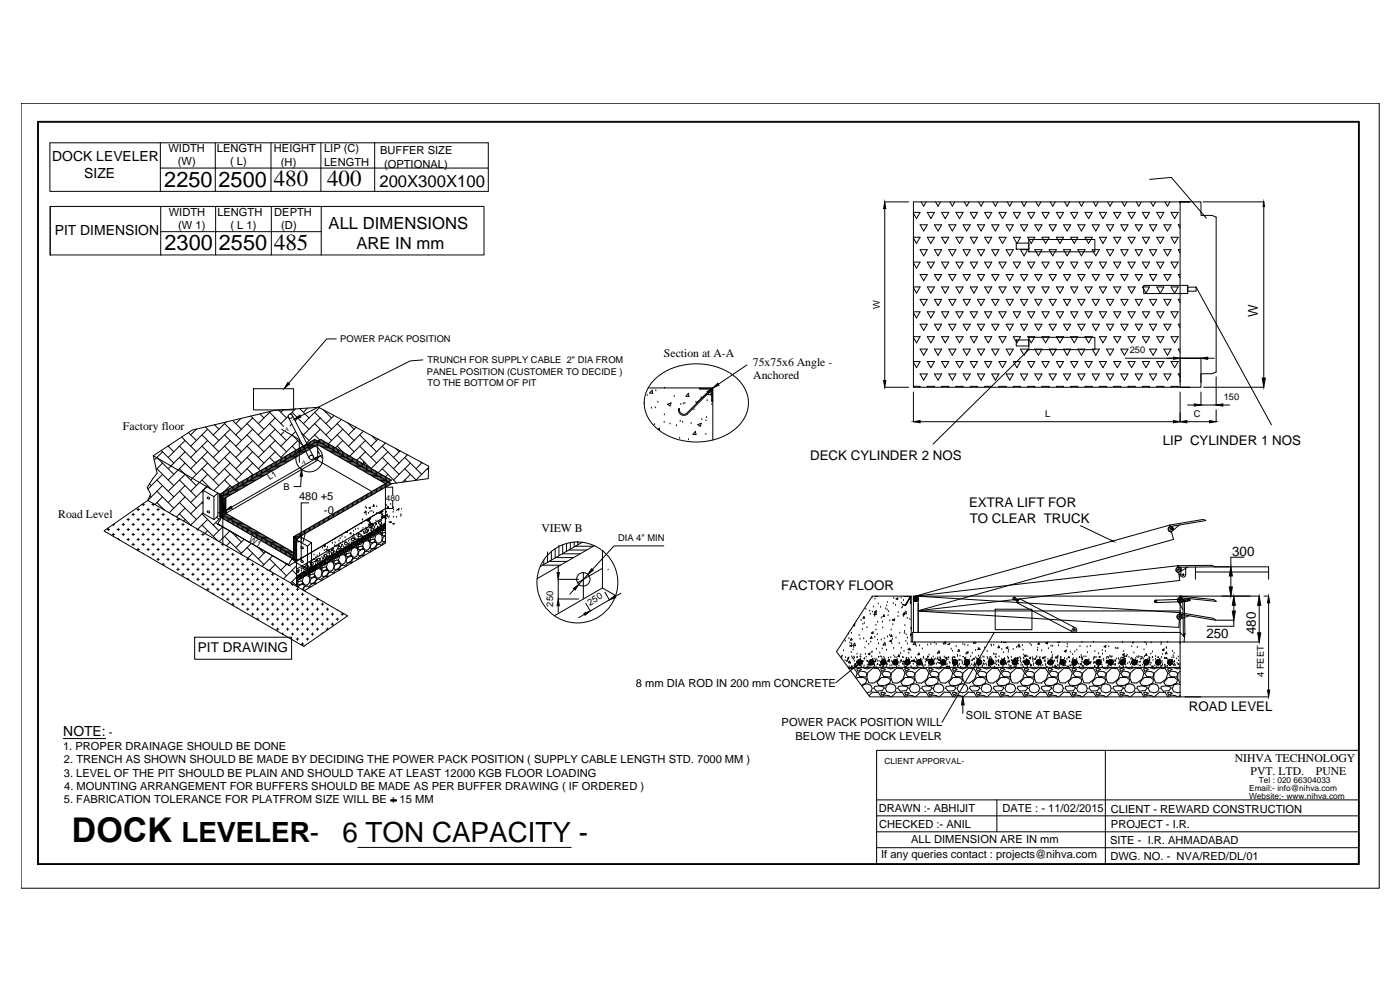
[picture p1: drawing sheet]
<svg xmlns="http://www.w3.org/2000/svg" width="1189mm" height="841mm" viewBox="0 0 1189 841" stroke-linecap="round" stroke-linejoin="round" font-family="sans-serif">
<defs><g id="words">
<text font-size="28.9" x="61" y="714">DOCK</text>
<g font-size="23.6">
<text x="154" y="714">LEVELER-</text>
<text x="291" y="714">6 TON CAPACITY -</text>
</g>
<g font-size="19.5">
<text x="232" y="158">480</text>
<text x="278" y="158">400</text>
<text x="233" y="212">485</text>
</g>
<g font-size="18.4">
<text x="140" y="158">2250</text>
<text x="186" y="159">2500</text>
<text x="140" y="212">2300</text>
<text x="186" y="212">2550</text>
</g>
<g font-size="14.1">
<text x="322" y="159">200X300X100</text>
<text x="279" y="195">ALL DIMENSIONS</text>
<text x="303" y="212">ARE IN mm</text>
</g>
<g font-size="11.8">
<text x="44" y="137">DOCK LEVELER</text>
<text x="72" y="151">SIZE</text>
<text x="47" y="200">PIT DIMENSION</text>
<text x="54" y="624">NOTE:</text>
</g>
<text font-size="11.5" x="168" y="554">PIT DRAWING</text>
<g font-size="11.3">
<text x="1068" y="269" transform="rotate(-90 1068 269)">W</text>
<text x="987" y="378">LIP CYLINDER 1 NOS</text>
<text x="688" y="390">DECK CYLINDER 2 NOS</text>
<text x="823" y="430">EXTRA LIFT FOR</text>
<text x="824" y="444">TO CLEAR TRUCK</text>
<text x="1046" y="472">300</text>
<text x="663" y="500">FACTORY FLOOR</text>
<text x="1066" y="538" transform="rotate(-90 1066 538)">480</text>
<text x="1025" y="542">250</text>
<text x="1010" y="604">ROAD LEVEL</text>
</g>
<g font-size="9.9">
<text x="564" y="303">Section at A-A</text>
<text x="639" y="310">75x75x6 Angle -</text>
<text x="640" y="322">Anchored</text>
<text x="104" y="365">Factory floor</text>
<text x="49" y="439">Road Level</text>
<text x="460" y="452">VIEW B</text>
<text x="1048" y="647">NIHVA TECHNOLOGY</text>
<text x="1062" y="657">PVT. LTD.</text>
<text x="1117" y="657">PUNE</text>
</g>
<g font-size="9.4">
<text x="143" y="129">WIDTH</text>
<text x="184" y="129">LENGTH</text>
<text x="233" y="129">HEIGHT</text>
<text x="275" y="129">LIP (C)</text>
<text x="323" y="131">BUFFER SIZE</text>
<text x="151" y="140">(W)</text>
<text x="195" y="140">( L)</text>
<text x="239" y="141">(H)</text>
<text x="275" y="141">LENGTH</text>
<text x="326" y="142">(OPTIONAL)</text>
<text x="143" y="183">WIDTH</text>
<text x="185" y="183">LENGTH</text>
<text x="233" y="183">DEPTH</text>
<text x="151" y="194">(W 1)</text>
<text x="196" y="194">( L 1)</text>
<text x="239" y="194">(D)</text>
<text x="254" y="425">480 +5</text>
<text x="275" y="436">-0</text>
<text x="540" y="583">8 mm DIA ROD IN 200 mm CONCRETE</text>
<text x="820" y="610">SOIL STONE AT BASE</text>
<text x="664" y="616">POWER PACK POSITION WILL</text>
<text x="92" y="624">-</text>
<text x="676" y="628">BELOW THE DOCK LEVELR</text>
<text x="54" y="636">1. PROPER DRAINAGE SHOULD BE DONE</text>
<text x="54" y="648">2. TRENCH AS SHOWN SHOULD BE MADE BY DECIDING THE POWER PACK POSITION ( SUPPLY CABLE LENGTH STD. 7000 MM )</text>
<text x="54" y="659">3. LEVEL OF THE PIT SHOULD BE PLAIN AND SHOULD TAKE AT LEAST 12000 KGB FLOOR LOADING</text>
<text x="55" y="670">4. MOUNTING ARRANGEMENT FOR BUFFERS SHOULD BE MADE AS PER BUFFER DRAWING ( IF ORDERED )</text>
<text x="54" y="682">5. FABRICATION TOLERANCE FOR PLATFROM SIZE WILL BE + 15 MM</text>
<text x="746" y="689">DRAWN :- ABHIJIT</text>
<text x="851" y="689">DATE : - 11/02/2015</text>
<text x="943" y="690">CLIENT - REWARD CONSTRUCTION</text>
<text x="747" y="703">CHECKED :- ANIL</text>
<text x="943" y="702">PROJECT - I.R.</text>
<text x="774" y="715">ALL DIMENSION ARE IN mm</text>
<text x="943" y="716">SITE - I.R. AHMADABAD</text>
<text x="748" y="728">If any queries contact : projects@nihva.com</text>
<text x="943" y="729">DWG. NO. - NVA/RED/DL/01</text>
</g>
<g font-size="7.9">
<text x="747" y="262" transform="rotate(-90 747 262)">W</text>
<text x="289" y="291">POWER PACK POSITION</text>
<text x="959" y="300">250</text>
<text x="363" y="308">TRUNCH FOR SUPPLY CABLE 2&quot; DIA FROM</text>
<text x="362" y="318">PANEL POSITION (CUSTOMER TO DECIDE )</text>
<text x="363" y="328">TO THE BOTTOM OF PIT</text>
<text x="1039" y="340">150</text>
<text x="1014" y="354">C</text>
<text x="888" y="354">L</text>
<text x="241" y="416">B</text>
<text x="525" y="459">DIA 4&quot; MIN</text>
<text x="470" y="515" transform="rotate(-90 470 515)">250</text>
<text x="501" y="514" transform="rotate(-30 501 514)">250</text>
<text x="1073" y="575" transform="rotate(-90 1073 575)">4 FEET</text>
</g>
<g font-size="7.1">
<text x="229" y="408" transform="rotate(-30 229 408)">L1</text>
<text x="328" y="425">480</text>
<text x="211" y="459" transform="rotate(30 211 459)">W1</text>
<text x="751" y="648">CLIENT APPORVAL-</text>
<text x="1069" y="664">Tel : 020 66304033</text>
<text x="1061" y="671">Email:- info@nihva.com</text>
<text x="1061" y="678">Website:- www.nihva.com</text>
</g>
<g font-size="5">
<text x="242" y="366">A</text>
<text x="256" y="393">A</text>
</g>
</g></defs>
<!-- layer: 0 -->
<g fill="none" stroke="#000" stroke-width=".85">
<path d="M18 88h1153v666h-1153zM32 103h1122v631h-1122zM32 103h1122v630h-1122zM33 104h1121v629h-1121zM33 125v41M136 121h-94v41h94M136 121v41M136 121h279v41h-279M183 121v41M230 121v41M272 121v41M318 121v41"/>
<path d="M136 143h279M976 152l19-1 29 33M43 176v41M136 175h275v41h-275M136 175h-93v41h93M136 175v41M183 175v41M230 175v41M273 175v41M751 171h21M751 177v146M776 171h226v158h-226z"/>
<path d="M782 171l2 4 2-4M794 171l3 4 2-4M807 171l2 4 2-4M819 171l2 4 2-4M831 171l2 4 2-4M843 171l2 4 2-4M855 171l2 4 3-4M868 171l2 4 2-4M880 171l2 4 2-4M892 171l2 4 2-4M904 171l2 4 2-4M916 171l2 4 2-4"/>
<path d="M928 171l3 4 2-4M941 171l2 4 2-4M953 171l2 4 2-4M965 171l2 4 2-4M977 171l2 4 2-4M989 171l2 4 3-4M1002 171v2M1010 171h-8h18v12h9l4 1v132l-4 1h-9v12h-18h8M1022 171h51M1073 175v150M136 197h137M776 180h5l-3 6-2-5"/>
<path d="M781 191h6l-3 5zM787 180h7l-4 6zM794 191h6l-3 5zM800 180h6l-3 6zM806 191h6l-3 5zM812 180h6l-3 6zM818 191h6l-3 5zM824 180h6l-3 6zM830 191h6l-3 5zM836 180h6l-3 6zM842 191h6l-3 5zM848 180h6l-3 6z"/>
<path d="M854 191h6l-3 5zM860 180h7l-3 6zM867 191h6l-3 5zM873 180h6l-3 6zM879 191h6l-3 5zM885 180h6l-3 6zM891 191h6l-3 5zM897 180h6l-3 6zM903 191h6l-3 5zM909 180h6l-3 6zM915 191h6l-3 5zM921 180h6l-3 6z"/>
<path d="M927 191h7l-3 5zM934 180h6l-3 6zM940 191h6l-3 5zM946 180h6l-3 6zM952 191h6l-3 5zM958 180h6l-3 6zM964 191h6l-3 5zM970 180h6l-3 6zM976 191h6l-3 5zM982 180h6l-3 6zM988 191h6l-3 5zM994 180h7l-4 6z"/>
<path d="M1002 191h-1l1 3M776 201h5l-3 6-2-5M781 212h6l-3 5zM787 201h7l-4 6zM794 212h6l-3 5zM800 201h6l-3 6zM806 212h6l-3 5zM812 201h6l-3 6zM818 212h6l-3 5zM824 201h6l-3 6zM830 212h6l-3 5zM836 201h6l-3 6z"/>
<path d="M842 212h6l-3 5zM848 201h6l-3 6zM854 212h6l-3 5zM860 201h7l-3 6zM863 206h11v5h-11zM867 212h6l-3 5zM873 201h6l-3 6zM874 203h56v11h-56zM879 212h6l-3 5zM885 201h6l-3 6zM891 212h6l-3 5zM897 201h6l-3 6z"/>
<path d="M903 212h6l-3 5zM909 201h6l-3 6zM915 212h6l-3 5zM921 201h6l-3 6zM927 212h7l-3 5zM934 201h6l-3 6zM940 212h6l-3 5zM946 201h6l-3 6zM952 212h6l-3 5zM958 201h6l-3 6zM964 212h6l-3 5zM970 201h6l-3 6z"/>
<path d="M976 212h6l-3 5zM982 201h6l-3 6zM988 212h6l-3 5zM994 201h7l-4 6zM1002 212h-1l1 3M776 222h5l-3 6-2-5M781 233h6l-3 5zM787 222h7l-4 6zM794 233h6l-3 5zM800 222h6l-3 6zM806 233h6l-3 5zM812 222h6l-3 6z"/>
<path d="M818 233h6l-3 5zM824 222h6l-3 6zM830 233h6l-3 5zM836 222h6l-3 6zM842 233h6l-3 5zM848 222h6l-3 6zM854 233h6l-3 5zM860 222h7l-3 6zM867 233h6l-3 5zM873 222h6l-3 6zM879 233h6l-3 5zM885 222h6l-3 6z"/>
<path d="M891 233h6l-3 5zM897 222h6l-3 6zM903 233h6l-3 5zM909 222h6l-3 6zM915 233h6l-3 5zM921 222h6l-3 6zM927 233h7l-3 5zM934 222h6l-3 6zM940 233h6l-3 5zM946 222h6l-3 6zM952 233h6l-3 5zM958 222h6l-3 6z"/>
<path d="M964 233h6l-3 5zM970 222h6l-3 6zM976 233h6l-3 5zM982 222h6l-3 6zM988 233h6l-3 5zM994 222h7l-4 6zM1002 233h-1l1 3M776 244h5l-3 5-2-5M781 254h6l-3 5zM787 244h7l-4 5zM794 254h6l-3 5zM800 244h6l-3 5z"/>
<path d="M806 254h6l-3 5zM812 244h6l-3 5zM818 254h6l-3 5zM824 244h6l-3 5zM830 254h6l-3 5zM836 244h6l-3 5zM842 254h6l-3 5zM848 244h6l-3 5zM854 254h6l-3 5zM860 244h7l-3 5zM867 254h6l-3 5zM873 244h6l-3 5z"/>
<path d="M879 254h6l-3 5zM885 244h6l-3 5zM891 254h6l-3 5zM897 244h6l-3 5zM903 254h6l-3 5zM909 244h6l-3 5zM915 254h6l-3 5zM921 244h6l-3 5zM927 254h7l-3 5zM934 244h6l-3 5zM940 254h6l-3 5zM946 244h6l-3 5z"/>
<path d="M952 254h6l-3 5zM958 244h6l-3 5zM964 254h6l-3 5zM970 244h6l-3 5zM971 242h38v7h-38zM976 254h6l-3 5zM982 244h6l-3 5zM988 254h6l-3 5zM994 244h7l-4 5zM1002 254h-1l1 3M1009 244h7v3h-7zM1016 244l64 117"/>
<path d="M776 265h5l-3 5-2-5M781 275h6l-3 5zM787 265h7l-4 5zM794 275h6l-3 5zM800 265h6l-3 5zM806 275h6l-3 5zM812 265h6l-3 5zM818 275h6l-3 5zM824 265h6l-3 5zM830 275h6l-3 5zM836 265h6l-3 5zM842 275h6l-3 5z"/>
<path d="M848 265h6l-3 5zM854 275h6l-3 5zM860 265h7l-3 5zM867 275h6l-3 5zM873 265h6l-3 5zM879 275h6l-3 5zM885 265h6l-3 5zM891 275h6l-3 5zM897 265h6l-3 5zM903 275h6l-3 5zM909 265h6l-3 5zM915 275h6l-3 5z"/>
<path d="M921 265h6l-3 5zM927 275h7l-3 5zM934 265h6l-3 5zM940 275h6l-3 5zM946 265h6l-3 5zM952 275h6l-3 5zM958 265h6l-3 5zM964 275h6l-3 5zM970 265h6l-3 5zM976 275h6l-3 5zM982 265h6l-3 5zM988 275h6l-3 5z"/>
<path d="M994 265h7l-4 5zM1002 275h-1l1 3M286 288h-9l-32 37M776 286h5l-3 5-2-5M781 296h6l-3 6zM787 286h7l-4 5zM794 296h6l-3 6zM800 286h6l-3 5zM806 296h6l-3 6zM812 286h6l-3 5zM818 296h6l-3 6zM824 286h6l-3 5z"/>
<path d="M830 296h6l-3 6zM836 286h6l-3 5zM842 296h6l-3 6zM848 286h6l-3 5zM854 296h6l-3 6zM860 286h7l-3 5zM863 289h11v5h-11zM867 296h6l-3 6zM873 286h6l-3 5zM874 286h56v11h-56zM874 297l-82 80M879 296h6l-3 6z"/>
<path d="M885 286h6l-3 5zM891 296h6l-3 6zM897 286h6l-3 5zM903 296h6l-3 6zM909 286h6l-3 5zM915 296h6l-3 6zM921 286h6l-3 5zM927 296h7l-3 6zM934 286h6l-3 5zM940 296h6l-3 6zM946 286h6l-3 5zM952 296h6l-3 6z"/>
<path d="M958 286h6l-3 5zM970 286h6l-3 5zM976 296h6l-3 6zM982 286h6l-3 5zM988 296h6l-3 6zM994 286h7l-4 5zM1002 296h-1l1 3M359 305l-11 1-93 47M634 310l-24 16M776 307h5l-3 5-2-5M781 317h6l-3 6zM787 307h7l-4 5z"/>
<path d="M794 317h6l-3 6zM800 307h6l-3 5zM806 317h6l-3 6zM812 307h6l-3 5zM818 317h6l-3 6zM824 307h6l-3 5zM830 317h6l-3 6zM836 307h6l-3 5zM842 317h6l-3 6zM848 307h6l-3 5zM854 317h6l-3 6zM860 307h7l-3 5z"/>
<path d="M867 317h6l-3 6zM873 307h6l-3 5zM879 317h6l-3 6zM885 307h6l-3 5zM891 317h6l-3 6zM897 307h6l-3 5zM903 317h6l-3 6zM909 307h6l-3 5zM915 317h6l-3 6zM921 307h6l-3 5zM927 317h7l-3 6zM934 307h6l-3 5z"/>
<path d="M940 317h6l-3 6zM946 307h6l-3 5zM952 317h6l-3 6zM956 304h46M958 307h6l-3 5zM964 317h6l-3 6zM970 307h6l-3 5zM976 317h6l-3 6zM982 307h6l-3 5zM988 317h6l-3 6zM994 307h7l-4 5zM1002 304h18h-18"/>
<path d="M1002 304v21M1002 317h-1l1 3M1020 304v21M1026 304h5M1033 320v24h-13v-11M215 330h34v18h-34zM550 336h.1M550 329h55v44M554 331v3h-2zM555 323a54 54 0 0 1 73 0 27 27 0 0 1-5 42 54 54 0 0 1-68-4 27 27 0 0 1 0-38zM557 332h.1M564 329h.1"/>
<path d="M573 337h.1M585 334v2h-3zM594 329v1h10v11l1-1M594 329h.1M595 329l-1 1M595 338h.1M597 329l-1 1M598 329l-1 1M599 329l-1 1M601 329l-1 1M601 333l-10 9M602 329l-1 1"/>
<path d="M603 332l1 3h-4M604 329l-1 1M604 330l-21 21a4 4 0 0 1-4 0 4 4 0 0 1-2-4M604 331l-20 21M605 329l-1 1M605 330l-1 1M605 332h-1M605 333l-1 1M605 334l-1 1M605 336l-1 1M605 337l-1 1M605 338l-1 1"/>
<path d="M751 329h21M776 333v25M776 328h5v1M776 329h.1M788 329l-1-1h7l-1 1M800 329v-1h6l-1 1M812 329v-1h6l-1 1M824 329v-1h6v1M837 329l-1-1h6v1M849 329l-1-1h6v1M861 329l-1-1h7l-1 1M873 329v-1h6l-1 1"/>
<path d="M885 329v-1h6v1M897 329v-1h6v1M910 329l-1-1h6v1M922 329l-1-1h6v1M934 329v-1h6l-1 1M946 329v-1h6l-1 1M958 329v-1h6v1M971 329l-1-1h6v1M983 329l-1-1h6v1M995 329l-1-1h7l-1 1M1002 333v25M1022 329h51"/>
<path d="M191 360l14 14M192 358l-11 11M198 357l7 7M205 355l-5 5M210 360l14 14M213 353l11 11M215 355l-15 14M221 351l3 4M229 360l14 14M229 350l12 12M230 349l-11 11M234 355l-15 14"/>
<path d="M237 348l6 7M241 348l-3 2M245 353l-7 7M245 354l18 35M248 360l-2 1M248 350l14 14M248 352l18 35M251 347l-4 4M253 355l-2 2M254 347l8 8M261 346l-3 4M267 360l15 14"/>
<path d="M267 350l15 14M271 346l-13 14M272 355l-14 14M275 348l7 7M277 349v1M284 353l-7 7M286 360l15 14M290 356l-13 13M295 359l6 5M296 359v1M553 346h.1M556 346h.1"/>
<path d="M559 341h.1M564 358h.1M564 352h.1M567 343l3-1-1 3zM569 360h.1M577 347h-1a5 5 0 0 0 2 5 5 5 0 0 0 5 0M578 358h.1M578 343h.1M580 358h.1M580 343h.1M582 342h.1M587 359h.1"/>
<path d="M589 348h.1M591 341h.1M596 356h.1M600 357h.1M600 354h.1M600 340h.1M604 341h1M605 343h.1M781 358h215M1008 358h19M1008 344h6M1033 348v10"/>
<path d="M1038 344h6M143 379l5 4M143 378v1M152 379l15 14M154 371l13 12M157 374l-14 14M160 367l7 7M167 364h.1M167 364l-5 5M172 379l14 14M172 369l14 14M174 362l12 12"/>
<path d="M176 364l-14 15M176 374l-14 14M182 360l4 4M191 379l14 14M191 369l14 14M195 364l-14 15M195 374l-14 14M210 379l14 14M210 369l14 14M215 364l-15 15M215 374l-15 14M229 379l10 10"/>
<path d="M229 369l14 14M234 364l-15 15M234 374l-15 14M239 364l15 9v19M241 367l-3 2M248 379l3 3M248 369l9 9M251 366l-13 13M253 374l-15 14M255 380v3M256 367l6 7M256 379l1 3h5"/>
<path d="M257 379v2M259 378v3M260 377v3M260 380h5M261 377v3M262 376v3M262 379h5M263 375v3M264 375v3h5M265 374v3M266 374v3M267 373v3"/>
<path d="M267 369l5 4-1 2M268 376h4M268 373v2M269 374v1M270 374h.1M270 374v17M270 374v1M271 378h5M272 364l-12 12M272 379h5M272 373v3M274 374v3h-8"/>
<path d="M274 380h5M275 374v3M276 375v3M277 375v3M278 376v3M279 377v3M280 377v3M281 378v3h-5M282 379v3M283 379v3M284 380v3M286 379l6 5"/>
<path d="M286 369l15 14M291 364l-12 13M291 374l-6 6M302 363l-6 6M305 379l15 14M305 369l15 14M309 366l-13 13M310 374l-13 13M316 370l4 4M321 373l-6 6M325 379l14 14M327 376l-12 12"/>
<path d="M556 360h.1M559 365l1-2v2M574 361h.1M577 372h.1M585 373h.1M591 366v3h-3zM593 360l3-1-1 3zM599 369h.1M130 387l3 15-8 12 3 5-2 6 12-13M130 387l33-22 70-17 38-2 93 50v10l-32 5M130 387l59 34M133 388l15 15"/>
<path d="M133 398l15 14M137 382l11 11M138 383l-7 7M138 393l-5 5M152 398l15 14M152 388l15 15M157 383l-14 15M157 393l-14 14M172 398l14 14M172 388l14 15M176 383l-14 15M176 393l-14 14"/>
<path d="M191 398l12 12M191 388l14 15M195 383l-14 15M195 393l-14 14M210 398l5 5M210 388l11 12M215 383l-15 15M215 393l-15 14M221 400v3M222 399v3M223 398v3h5M224 398v3"/>
<path d="M225 397v3M226 397v2M227 399h5M227 396v3M228 395v3M229 398h5M229 388l4 5M230 395v3M231 394l-1 3h6M232 393v3M232 396h5M233 393v3"/>
<path d="M234 383l-15 15M234 392v3M234 395h5M235 392v2M236 391v3h5M237 390v3M238 393h5M238 390v3M239 389v3M240 392h5M240 388v3M241 388v3"/>
<path d="M242 391h5M242 387v3M243 387l1 3h5M245 386v3M245 388h5M246 385v3M247 385v3M247 387h5M248 384v3M249 384v2M249 386h5M250 383v3"/>
<path d="M251 385h5M251 382v3M252 382v3M253 384h5M253 381v3M254 380v3M255 383h5M258 381h5M267 390l-70 40M270 391l46 26M270 391l-81 46M270 382l1 3"/>
<path d="M272 387l1 2M278 382h5M280 383h5M282 384h5M285 386h5M285 380v3M286 381v3M287 387h5M288 382v3M289 382v3h-5M289 388h5M290 383v3"/>
<path d="M291 383v3M292 384v3M293 391h5M293 385v3M294 385v3M295 392h5M295 386v3M296 387v3h-5M297 393h5M297 387v3M298 388v3M298 394h6"/>
<path d="M299 389v2M300 395h5M300 389v3M301 390v3M302 396h5M303 390v3M304 391v3M305 392v3M305 388l10 9M306 392v3M306 398h5M307 393v3"/>
<path d="M308 399h5M308 393v3M309 394v3h-5M309 392l-1 2M310 395v3M310 383l-7 8M310 393l-1 1M311 395v3M312 396v3M313 397v3M314 397v3M315 398v3"/>
<path d="M317 398v3h-6M318 399v3M319 400v3M325 398l12 12M325 388l14 15M329 383l-14 15M329 393l-8 8M336 381l3 2M340 383l-6 5M344 398l10 10M344 388l14 15M346 386l-12 12"/>
<path d="M349 393l-15 14M357 392l1 1M358 393l-5 5M363 398l1 1M364 397l-11 10M127 411l1 1M133 417l15 14M133 407l15 15M138 403l-12 12M152 407l15 15M152 417l15 14M157 403l-14 14"/>
<path d="M157 412l-14 14M172 407l7 8M172 417v1M172 416v20l10 5 3-3v-20l-3 3M176 413l-4 3 10 5M176 403l-14 14M176 412l-14 14M186 419l3 12M187 420v19l65 37 75-44M187 420h.1M188 419v1M189 418v3"/>
<path d="M190 418v3M191 417v3M191 407l6 7M191 420h5M192 416v3M193 416v3M193 419h5M194 415v3M195 414v3h5M195 403l-13 13M195 412l-5 5M196 414v3"/>
<path d="M197 416h5M197 413v3M198 413v3M199 415h5M199 412v3M201 411v3M201 414h5M202 411v3M203 413h5M203 410v3M204 410v2M204 412h6"/>
<path d="M205 409v3M206 408v3M206 411h5M207 408v3M208 407v3M208 410h5M209 406v3M210 409h5M210 406v3M211 405v3M212 408h5M212 405v3"/>
<path d="M213 404v3M214 407h5M214 403v3M215 403l-2 1M216 403v3h5M217 402v3M217 405h6M218 402v2M219 401v3M219 403h5M220 400v3M221 402h5"/>
<path d="M225 400h5M256 404l-1 9h-5M310 400h5M311 420v3M312 419v3M313 402h5M313 419v2M314 418v3M315 403h5M315 417v3M317 417v3M317 405h5"/>
<path d="M318 416v3M319 415v3M320 400v3M320 415v3M321 407h5M321 401v3M321 414v3M322 402v2M322 414v3M323 408h5M323 402v3M323 413v3"/>
<path d="M324 403v3h-5M324 412v3M325 403v3M325 412v3M326 404v3M326 411v3M326 410h2M327 413h6v7M328 405v3M328 410v3M329 403l-2 2v3M329 406l1 3h-6"/>
<path d="M329 409v3M330 406v3M330 409v3M332 407v1M332 410v1M344 407l1 2M349 403l-7 6M109 440v2M112 437h2M113 436v2M116 432h2M117 431v2"/>
<path d="M117 440v2M121 428h2M121 437h2M122 427v2M122 436v2M125 432h2M126 425h.1M126 431v2M126 440v2M127 421l1 1M129 428h2M129 437h2"/>
<path d="M130 427v2M130 436v2M133 432h2M133 426l7 7M134 431v2M134 440v2M137 437h3M138 422l-6 6M138 431v1M139 436v2M143 440v2M146 437h.1"/>
<path d="M147 437v1M151 440v2M152 436l10 10M152 426l15 15M157 422l-13 13M157 431l-7 8M172 436l14 14M172 426v1M172 426l-10 10M172 435l-10 11M182 421v20M184 439l2 2"/>
<path d="M188 420l-1 1M188 421l-1 1M189 438l-8 8M189 421l-2 2M189 422l-2 2M189 422l-2 3M189 423l-2 3M189 437l60 35-4 7 1 1M189 421v42M189 421l83-48 60 35-83 48v19M189 423h2M189 422h4"/>
<path d="M189 434l-4 1M189 437l-4 8M189 429l2 3M190 421h5M190 424l-3 3M190 437h4M190 437v3M191 438h5M191 438v3M192 436h.1M192 433l1 2M192 429l-5 5"/>
<path d="M192 430l-5 5M192 430l-5 6M192 431l-5 5M192 432l-5 5M192 433l-5 5M192 434l-5 5M192 435l-2 2M192 436l57 33M192 422v14M192 422l-5 5M192 423l-5 5M192 424l-5 5"/>
<path d="M192 425l-5 5M192 426l-5 5M192 427l-5 5M192 428l-5 5M192 439v3M192 439h5M193 439v3M194 440v3M262 427h-6v29h-7M277 440v3M278 439v3M279 438v3"/>
<path d="M280 438v3M281 437v3M282 437v2M283 436v3M284 435v3M285 435v3M286 434v3M288 433v3M289 433v3M290 432v3M291 432v3M292 431v3"/>
<path d="M293 430v3M294 430v3M295 429v3M296 429v2M297 428v3M298 427v3M299 427v3M300 426v3M301 425v3M303 425v3M304 424v3M305 424v2"/>
<path d="M306 423v3M307 422v3M308 422v3M309 421v3M309 435l2-1v1zM310 420v3M310 431h.1M311 437h.1M311 431h.1M313 436h.1M313 431h2l-1 1zM314 434h.1"/>
<path d="M314 440v1l1 3h1M316 434h.1M317 435h.1M317 429h.1M317 429l1 1h-1zM320 436h.1M320 430h.1M322 435l-76 45M322 436h.1M322 436l2-1 1 3-1 2 3-2h-1M324 434h1l-3 1v1M324 439h.1"/>
<path d="M324 434l1 4M325 434h.1M325 439h.1M325 434h-1M325 438h1M326 439h.1M327 439h.1M327 432v-21l-57-34-81 47v-3l-2-2 80-46 65 38-80 46M327 432v29l-69 40M327 438l-75 45M328 435h.1M328 429h.1"/>
<path d="M329 436v2h-2zM330 430v1h-1zM330 440h.1M331 439h.1M332 428h.1M333 425v7h-6M334 435h.1M334 431h.1M334 439h.1M334 433h.1M337 439h.1M337 433h.1"/>
<path d="M338 432h1v1zM338 432h.1M340 438h.1M340 437h.1M341 432h.1M89 450l37-25 169 98-37 26M89 451l169 98M91 449h2M92 448v2M95 454h2M96 445h1M96 445v1"/>
<path d="M96 453v2M99 449h3M100 448v2M100 457v1M101 458h1M104 445h2M104 454h2M105 444v2M105 453v2M108 441h2M108 449h2M108 458h2"/>
<path d="M109 448v2M109 457v2M112 445h2M112 454h2M113 444v2M113 453v2M116 441h2M116 449h2M116 458h2M117 448v2M117 457v2M121 445h2"/>
<path d="M121 454h2M122 444v2M122 453v2M125 441h2M125 449h2M125 458h2M126 448v2M126 457v2M129 445h2M129 454h2M130 444v2M130 453v2"/>
<path d="M133 441h2M133 449h2M133 458h2M134 448v2M134 457v2M137 445h3M137 454h3M139 444v2M139 453v2M142 441h2M142 449h2M142 458h2"/>
<path d="M143 448v2M143 457v2M146 445h2M146 454h2M147 444v2M147 453v2M150 441h2M150 449h2M150 458h2M151 448v2M151 457v2M154 445h2"/>
<path d="M154 454h2M155 444v2M155 453v2M157 441l-1 1M159 449h2M159 458h2M160 448v2M160 457v2M163 454h2M164 453v2M167 449h1M167 458h2"/>
<path d="M168 449v1M168 457v2M171 454h2M172 446l13 13M172 453v2M175 458h3M176 441l-8 8M176 450l-2 3M177 457v2M185 445l60 34M185 445h.1M189 447l-8 8"/>
<path d="M191 455l14 15M194 440h5M195 451l-9 9M195 441v2M195 460l-3 3M196 451l9 9M197 442v3M198 442h5M198 442v3M199 443v3M200 443h5M201 444v3"/>
<path d="M201 441h-5v3M201 454l-1 1M203 445v3M204 445h5M204 445v3M205 446v3M205 446h5M206 447v3M207 444h-5v3M207 447v3M207 448h5M207 458l-7 7"/>
<path d="M208 448v3M210 449v3M211 450h5M211 450v3M212 450v3M213 451h5M213 451v3M214 449h-5v3M214 452v3M215 452h5M216 452v3M217 453h5"/>
<path d="M217 453v3M218 454v2M218 454h6M219 454v3M220 455v3M220 455h5M221 455v3M223 457v3M224 457h5M224 457v3M225 458v3M226 458h5"/>
<path d="M226 459v2M227 456h-5v3M227 459v3M228 459h5M228 460v3M250 456h-1M250 455v1M250 456l-1 1M251 457l-2 1M251 455v2M251 457l-2 2M252 457l-3-1v2"/>
<path d="M252 458l-3 3 7-2M252 459l-3 3M252 457v41M252 457l-3 3M252 454v3M253 453v3M254 453v3M255 456l9 5M255 455l-3 3 9 6M255 452v3M256 457v16M256 451v3"/>
<path d="M257 451v3M259 450v3M259 453l-2 7M260 450v3M261 449v3M262 448v3M263 448v3M264 447v3M265 446v3M266 446v3M267 445v3M268 445v3"/>
<path d="M269 444v3M270 443v3M271 443v3M272 442v3M274 442v2M275 441v3M276 440v3M284 457h.1M288 459h.1M289 457h.1M290 455h.1M291 460h.1"/>
<path d="M293 456h.1M294 451h.1M295 451v1l-1-1M296 459h.1M297 458h.1M298 452v1h-1zM299 455h.1M300 460h.1M300 451h.1M300 454h.1M301 456h.1M301 458h.1"/>
<path d="M301 456v1zM302 449h.1M302 458h.1M303 458h.1M303 460h.1M303 459h.1M303 454h.1M303 453h.1M304 460h.1M304 459h.1M304 458h.1M304 449h.1"/>
<path d="M304 453h.1M304 455h.1M304 457h.1M305 453h.1M305 460h.1M305 459h.1M305 458h.1M306 460h.1M306 458h.1M306 459h.1M306 451h.1M307 459h.1"/>
<path d="M307 455h.1M307 457h.1M307 445h.1M307 451h.1M308 458h.1M308 441h.1M308 450h.1M308 456h.1M308 459h.1M308 457h.1M308 460l-1 2h-3M308 448h.1"/>
<path d="M309 457h.1M309 452h.1M309 456h.1M309 453h.1M309 460l3-1 2 1v3l-1 3-2 1-2-1-1-3zM309 459h.1M309 455h.1M309 458h.1M310 458h.1M310 452v1zM310 456h.1M310 457h.1"/>
<path d="M310 455h.1M311 457h.1M311 448h.1M311 456h.1M311 449h.1M311 452h.1M311 455h.1M312 454h.1M312 456h.1M312 457h.1M312 455h.1M312 451h.1"/>
<path d="M312 450h.1M312 448h.1M313 443h.1M313 456h.1M313 454h.1M313 442h.1M313 457l-3 1M313 450h.1M313 455h.1M313 458l2-1-1 2-1-1zM313 440h1l-3 2h2l1 3M313 446h.1"/>
<path d="M314 454h.1M314 455h.1M314 445l-1 1M314 447l1 1h-1zM314 444v1M314 452h.1M314 453h.1M314 440h.1M315 453h.1M315 458h2h1l1 2-3 1-2-1zM315 454h.1M315 455h.1"/>
<path d="M315 447h.1M315 449h.1M315 450h.1M315 452h.1M315 448h.1M316 454h.1M316 453h.1M316 444h1l-4 2M316 455h.1M316 447h.1M316 452h.1M316 445h.1"/>
<path d="M317 453h.1M317 452h.1M317 451h.1M317 445h.1M317 450h.1M318 451h.1M318 453h.1M318 452h.1M318 454l-1 2h-2h-1M318 450h.1M319 453h.1M319 450h.1"/>
<path d="M319 451h.1M319 452h.1M319 446h.1M319 445h.1M319 454l3-1 2 1 1 3-2 3-2 1-2-1-1-2zM319 442h.1M320 451h.1M320 452h.1M320 445h.1M320 449h.1M320 453h1M320 450h.1"/>
<path d="M321 447h.1M321 447v1zM321 450h.1M321 448h.1M321 451h.1M321 444h.1M322 443h.1M322 448h.1M322 449h.1M322 450h.1M323 450h.1M323 442h.1"/>
<path d="M323 448h.1M323 451l-2 2M323 445v1zM323 449h.1M323 452l2-1-1 2-1-1zM324 449h.1M324 446h.1M324 448h.1M324 447h.1M324 445h.1M324 442h.1M325 450h2"/>
<path d="M325 447h.1M325 449h.1M325 448h.1M325 446h.1M326 448h.1M326 449h.1M326 447h.1M326 445h.1M327 446h.1M327 445l-1-1v1M327 448h.1M327 444h.1"/>
<path d="M327 441h.1M327 445v3M327 452h-2l-1 2 2 1 1-1M327 460l-2 1v1M327 455l-2 1v3l1 1 1-1M327 453h.1M327 448l-75 45M327 445l-75 44M327 444l-75 45M328 440h.1M331 443h.1M332 442v2l-1-1z"/>
<path d="M335 445v-1l-1 1M491 460v2M917 446l27 13M993 447v-1l1 1 30-5-3-1-28 5 1 1a1.9 1.9 0 0 1 2 3M994 447l-1-1-216 60 223-26 1 1M996 450a2.3 2.3 0 0 0-2-3 2.3 2.3 0 0 0-2 2 2.3 2.3 0 0 0 3 2l2 7-217 60 222-25-1-7a2.4 2.4 0 0 1-2-3 2.4 2.4 0 0 1 4-1v2M1002 446l-7 5M112 462h2M113 461v2M116 466h2M117 465v2M121 462h2"/>
<path d="M122 461v2M122 469v1M125 466h2M126 465v2M129 462h2M129 470h2M130 461v2M130 469v3M133 466h2M133 475h2M134 465v2M134 474v2"/>
<path d="M137 462h3M137 470h3M137 479h3M139 461v2M139 469v3M139 478v2M142 466h2M142 475h2M143 465v2M143 474v2M146 462h2M146 470h2"/>
<path d="M146 479h2M147 461v2M147 469v3M147 478v2M150 466h2M150 475h2M151 465v2M151 474v2M154 462h2M154 470h2M154 479h2M155 461v2"/>
<path d="M155 469v3M155 478v2M159 466h2M159 475h2M160 465v2M160 474v2M163 462h2M163 470h2M163 479h2M164 461v2M164 469v3M164 478v2"/>
<path d="M167 466h2M167 475h2M168 465v2M168 474v2M171 462h2M171 470h2M171 479h2M172 461v2M172 469v3M172 478v2M175 466h3M175 475h3"/>
<path d="M177 465v2M177 474v2M180 462h2M180 470h2M180 479h2M181 461v2M181 469v3M181 478v2M184 466h2M184 475h2M185 465v2M185 474v2"/>
<path d="M188 462h2M188 470h2M188 479h2M189 469v3M189 478v2M192 466h3M192 475h3M193 465v2M193 474v2M197 470h2M197 479h2M198 469v3"/>
<path d="M198 478v2M201 475h2M202 474v2M205 479h2M206 471v1M206 478v2M209 475h2M210 465l14 14M213 461l-9 9M214 479h2M215 470l-5 4v2M215 478v2"/>
<path d="M219 464l5 6M219 465h.1M226 468l-7 6M229 474l14 15M230 460v3M230 460h5M231 461v3M231 461h6M232 472l-9 9M232 462v3M233 462v3M233 463h5"/>
<path d="M234 479l-5 5M234 463v3M235 463v3M235 464h5M236 464v3M237 465h5M237 465v3M238 465v3M239 466h5M239 466v3M240 467v3M241 467h5"/>
<path d="M241 467v3M242 478l1 1M242 468v3M243 468h5M243 468v3M244 479l-6 5M246 470v3M246 470h3M247 470v3M248 471v3M248 474l4 4M248 471h1"/>
<path d="M248 474l-1 1M249 472v2M249 475h7M252 460l-3 3M252 461l-3 3M252 466l-3 3h-5l1 3M252 462l-3 2M252 463l-3 2M252 464l-3 2M252 465l-3 2M252 465l-3 3M252 467l-3 3"/>
<path d="M252 468l-3 3M252 469l-3 3M252 470l-3 2M252 471l-3 2M252 472l-3 2M252 473l-2 2M252 474l-2 1M252 474l-1 2M252 475l-1 1M260 478l1 1h-1v-1M261 479h.1M261 464v19"/>
<path d="M262 478h.1M263 477h.1M264 478h.1M264 479h.1M264 461v19l-3 3-9-5M264 461l-3 3M265 480h.1M265 476h.1M266 474v1M267 471h.1M267 475h.1M268 477h.1"/>
<path d="M268 479h.1M268 473h.1M269 476l-5 1M269 480h.1M269 475v1zM269 473h-1M269 476h.1M269 472h.1M270 479h.1M270 478h.1M270 480h.1M270 477h.1"/>
<path d="M271 479h.1M271 470h.1M271 472h.1M271 480h.1M272 478h.1M272 479h.1M272 475h.1M272 476h.1M272 474h.1M273 478h.1M273 477h.1M273 480h.1"/>
<path d="M273 479h.1M273 473h.1M274 478h.1M274 465h.1M274 477h.1M274 475h.1M274 479h.1M274 476h.1M275 478h.1M275 479h.1M275 477h.1M275 473v1h-1z"/>
<path d="M275 472h.1M275 475h.1M275 464h.1M275 467h.1M276 477h.1M276 473h.1M276 476h.1M276 463v1h-1zM276 478h.1M276 474h.1M277 476h.1M277 477h.1"/>
<path d="M277 466h1v1zM277 474h.1M277 475h.1M277 478h.1M277 478l-1 1-2 1M278 470h.1M278 475h.1M278 472h.1M278 465h.1M278 476h.1M279 469h.1M279 476h.1"/>
<path d="M279 474h.1M279 475h.1M279 473h.1M279 467h-1M280 475h.1M280 467l-1 1zM280 472h.1M280 470h.1M280 473h.1M280 476h.1M280 474h.1M281 474h.1"/>
<path d="M281 473h.1M281 472h.1M281 475h.1M282 474h.1M282 471h.1M282 472h.1M282 467h.1M282 470h.1M282 465v1v-1M282 473h.1M282 461h.1M282 475h2l-1 2-1-1z"/>
<path d="M283 473h.1M283 471h.1M283 474h.1M283 472h.1M283 466h.1M283 469h.1M284 472h.1M284 468h.1M284 463h.1M284 473h.1M284 480l3-2h2v2l-1 2-3 2-1-1zM284 470h.1"/>
<path d="M284 464h.1M284 470h1M285 470h.1M285 461h.1M285 472h.1M285 473h.1M285 471h.1M285 479l-2-1 1-2 2-1 1 1 1 1-3 2M285 469h.1M285 464h.1M285 469v1M286 472h.1"/>
<path d="M286 471h.1M286 469h.1M286 468h-1zM286 467h.1M286 468h.1M286 463h.1M286 469v-1v1M287 471h.1M287 470h.1M287 466h.1M287 463h.1M288 466h.1"/>
<path d="M288 469h.1M288 462v1h-1zM288 468v1M288 468h.1M288 472l-2 2h-2M288 462h.1M288 470h.1M289 472l2-1 2 1 1 3-1 3-3 1-1-1-2-3zM289 470h.1M289 468h.1M289 461h.1M289 469h.1"/>
<path d="M289 467h.1M290 468h.1M290 467v1M290 467h.1M290 466h.1M290 469h.1M290 464h.1M291 462h-1zM291 467h.1M291 470h-1M291 468h.1M292 466h.1"/>
<path d="M292 469h.1M292 468h.1M292 467h.1M292 464h.1M293 466h.1M293 469h1l-1 2-1-1zM293 467h.1M293 465h.1M293 464h.1M293 468h.1M293 460h.1M294 467h.1"/>
<path d="M294 465h.1M294 470l2-1 2 1v1l-3 2-1-1zM294 466h.1M295 474l2-2h2v2l-1 2-3 2-1-1zM295 464h.1M295 466h.1M295 465h.1M296 464h.1M296 466h.1M296 465h.1M296 462h.1M296 463h.1"/>
<path d="M297 465h.1M297 462l-1 1M297 463h.1M297 461h.1M297 464h.1M298 465h.1M298 466l-2 2h-2M298 463h.1M298 464h.1M298 478v-1l-2 1-2 1v1M299 461h.1M299 462h.1"/>
<path d="M299 463h.1M299 472l2 1 2-1 1-3v-3l-3-1-2 1-1 3 1 3M299 477h.1M299 464h.1M300 462h.1M300 464h.1M300 461h.1M301 463h.1M301 462h.1M301 461h.1M302 461h.1M302 463h.1"/>
<path d="M302 462h.1M302 463l-2 1M303 463h1l-1 2-1-1zM303 462h.1M303 461h.1M304 475l-2-1h-2l-1 1v2M304 462h.1M304 464l3-1 1 1v1l-2 2-2-1zM305 461h.1M305 468l-1 3 2 1 2-2 2-2-1-2h-2l-2 2M309 472l-1-1-2 1-2 1v1M309 471h.1"/>
<path d="M314 469h.1M314 469l-2-1h-2l-1 2v1M315 468h.1M315 462l-1 3 2 1 2-2 2-2v-2h-2l-3 2M319 466h.1M319 466v-1l-3 1-2 1 1 1M319 465v1M324 463h.1M324 463l-1-1h-2l-2 2 1 1M325 462h.1M461 480h15M462 475v4"/>
<path d="M465 468v9M466 476h15M468 468v7M471 466v7M472 473h15M475 463v9M477 470h16M478 462v8M481 461v7M483 467h15M484 461v5M488 460v4"/>
<path d="M489 464h15M494 460h.1M494 460l-35 21M505 463l-49 28M512 467v32M564 463h-43l-18 20M1056 473h-11v8M150 483h2M151 482v2M154 487h2M155 486v2M159 483h2"/>
<path d="M159 492h2M160 482v2M160 491v1M163 487h2M164 486v2M167 483h2M167 492h2M168 482v2M168 491v2M171 487h2M171 496h2M172 486v2"/>
<path d="M172 495v2M175 483h3M175 492h3M177 482v2M177 491v2M177 499v2M180 487h2M180 496h2M181 486v2M181 495v2M184 483h2M184 492h2"/>
<path d="M185 482v2M185 491v2M185 499v2M188 487h2M188 496h2M189 486v2M189 495v2M192 483h3M192 492h3M193 482v2M193 491v2M193 499v2"/>
<path d="M197 487h2M197 496h2M198 486v2M198 495v2M201 483h2M201 492h2M202 482v2M202 491v2M202 499v2M205 487h2M205 496h2M206 486v2"/>
<path d="M206 495v2M209 483h2M209 492h2M210 482v2M210 491v2M210 499v2M214 487h2M214 496h2M215 486v2M215 495v2M218 483h2M218 492h2"/>
<path d="M219 482v2M219 491v2M219 499v2M222 487h2M222 496h2M223 486v2M223 495v2M226 483h1M226 492h2M227 483v1M227 491v2M227 499v2"/>
<path d="M229 484l1 1M230 487h3M230 496h3M232 486v2M232 495v2M235 492h2M236 491v2M236 499v2M239 496h2M240 495v2M244 499v2M247 496h2"/>
<path d="M248 493l4 4M248 484l4 4M248 496v1M252 493h1l-1 2v-1M252 485h.1M252 487h.1M252 495l1 3M252 480l-11 11M252 490l-5 5M252 493h.1M252 491h.1M252 490h.1"/>
<path d="M252 488h.1M253 490h.1M253 491h.1M253 499v2M253 489h.1M253 485h.1M253 484v1zM253 485v1zM253 484h.1M254 490h.1M254 489h.1M254 484h.1"/>
<path d="M254 485h.1M255 490h.1M255 488h.1M255 491h.1M255 489h.1M256 489h.1M256 483h.1M256 485h.1M256 486h.1M256 488h.1M256 487h.1M257 482h.1"/>
<path d="M257 493v2l-3 1h-1v-2M257 493h-2l-2 1M257 487h.1M257 490l-2 1-1 1M257 488h.1M257 481h.1M258 488h.1M258 489h.1M258 485h.1M258 483h.1M258 487h.1M258 486h.1"/>
<path d="M258 498l-2 2M258 498v-2h-2l-3 1v1M259 488v1M259 488h.1M259 486h.1M259 487h.1M259 483h.1M260 487h.1M260 486h.1M260 485h.1M260 481h.1M260 480h.1"/>
<path d="M261 487h.1M261 483h.1M261 486h.1M261 485h.1M261 484h.1M262 486h.1M262 481h.1M262 487h1l-1 2-1-1zM262 484h.1M262 482h.1M262 485h.1M263 499l-2-2-2 1-1 1v2"/>
<path d="M263 484h.1M263 483h.1M263 485h.1M263 493l-1 3-2 1-2-2-1-2M263 493v-3l-3-2-2 2-1 3M263 488l3-1h1v2l-3 1h-1zM264 485h.1M264 486h.1M264 484h.1M264 482h.1M264 480v1zM265 482h.1"/>
<path d="M265 483h.1M265 484h.1M265 481h.1M266 481h.1M266 482h.1M266 484h.1M266 483h.1M267 483h.1M267 484h.1M267 481h.1M267 484l-1 1-2 1M267 494l2-2-1-2h-2l-2 1-1 4h2l2-1"/>
<path d="M268 496l-1-1-2 1-2 1 1 1M268 481h.1M268 480h.1M268 482h.1M268 495h1M269 482h.1M269 481h.1M270 481h.1M270 482h.1M271 481h.1M272 481h2l-1 2-1-1zM273 493l-2-2-2 1-1 1v2"/>
<path d="M273 487v-3l-2-2-3 2-1 3 1 2 2 2 2-1 1-3M274 482l2-1h1v2l-2 1h-2zM277 488l2-2v-2h-2l-3 2-1 3h2l2-1M278 490v-1l-3 1-2 1 1 1M278 489h1M282 484l-2 1-2-2-1-2 1-3 3-1 2 1 1 3-2 3M283 487l-1-2-2 1-2 1v2M288 484v-1l-3 1-1 1v1M293 481l-1-1h-2l-1 1v2M474 480v6M491 492h-17v16h17M495 486v22"/>
<path d="M499 487l-7 9M512 499l-41 24M512 499l11 6M512 482l-22 13M1003 487h-2M1003 489h-2M1007 481v7a2 2 0 0 1-2 2 2 2 0 0 1-2-2v-7M1009 481l-7 4M1015 481v11M1015 485h62M1031 481l-2-1h-29l1 2a2 2 0 0 1 2 2M1031 481h-30l-1-1v1"/>
<path d="M1031 481h46v11M1045 485v17M175 500h3M181 503v1M181 504h1M184 500h2M188 504h2M189 503v2M192 500h3M192 509h3M193 507v3M197 504h2"/>
<path d="M197 513h2M198 503v2M198 512v2M201 500h2M201 509h2M202 507v3M202 516h.1M205 504h2M205 513h2M206 503v2M206 512v2M209 500h2"/>
<path d="M209 509h2M209 517h2M210 507v3M210 516v2M214 504h2M214 513h2M215 503v2M215 512v2M218 500h2M218 509h2M218 517h2M219 507v3"/>
<path d="M219 516v2M222 504h2M222 513h2M223 503v2M223 512v2M226 500h2M226 509h2M226 517h2M227 507v3M227 516v2M230 504h3M230 513h3"/>
<path d="M232 503v2M232 512v2M235 500h2M235 509h2M235 517h2M236 507v3M236 516v2M239 504h2M239 513h2M240 503v2M240 512v2M243 500h2"/>
<path d="M243 509h2M243 517h2M244 507v3M244 516v2M247 504h2M247 513h2M248 503v2M248 512v2M252 500h2M252 509h2M252 517h2M253 507v3"/>
<path d="M253 516v2M256 504h2M256 513h2M257 503v2M257 512v2M260 509h2M260 517h2M261 507v3M261 516v2M264 513h2M265 512v2M269 509h2"/>
<path d="M269 517h2M270 508v2M270 516v2M273 513h2M274 512v2M277 517h2M278 516v2M286 518h.1M474 514v6M488 500l-4 4M514 503l3 6-16 10-4-7M527 503l-5 3"/>
<path d="M722 512h.1M735 517h.1M739 519h.1M741 507h.1M741 519h.1M742 515h.1M743 519l1-1v2zM743 508h.1M744 519v2h-2zM744 506h-1h2M746 513h.1M748 515h.1"/>
<path d="M752 517h.1M753 514h.1M753 518h.1M753 511h.1M755 519h.1M759 512h.1M759 508h.1M760 514h.1M761 508l1-1v2zM763 520h.1M765 507h.1M765 512h.1"/>
<path d="M766 516h.1M766 515h.1M767 513l2 1zM767 510h.1M768 506h5M769 519l1 2h-2zM773 512h.1M773 506l-4 8M773 506l-4 8 4-8M773 506l1 6M776 508v-2v2M776 508v2h2"/>
<path d="M776 506h293M776 508v29M777 506l225 14v1M780 519l221 13v-6a2.4 2.4 0 0 1-2-2 2.4 2.4 0 0 1 3-3 2.4 2.4 0 0 1 2 3v1M780 518h222M780 506v31M845 517h31v17h-31zM862 509l2 1-2-1M863 508l1 1-1-1M865 509l-1-1-1 2 1 1M866 508l47 25a2.1 2.1 0 0 1 1 3 2.1 2.1 0 0 1-3 0l-47-24zM981 509l-1 1 1 1 27-1v-2l-27 1"/>
<path d="M982 509v2M1000 510l5 7M1002 507a2 2 0 0 1 2 3M1002 506v2M1002 506l29 3 2 1-31-3v-1v1M1004 509a2 2 0 0 1-3 2M1004 509h2v29l-1 7M1004 511a2.3 2.3 0 0 0-1-4 2.3 2.3 0 0 0-3 2 2.3 2.3 0 0 0 2 3v79M1006 509h-2h2h-2l1 31 1-2-1 2-3-3h-227v8M1008 509h1v1h-1M1010 509h-1h1M1010 510h-1h1"/>
<path d="M1010 508l-7 3M1048 508v16M1069 508v35M1073 506h4M1077 512v74M214 521h2M215 520v2M218 525h2M219 524v2M222 521h2M223 520v2M226 525h2"/>
<path d="M227 524v3M230 521h3M230 530h3M232 520v2M232 529v2M235 525h2M235 534h2M236 524v3M236 533v2M239 521h2M239 530h2M240 537v1h1"/>
<path d="M240 520v2M240 529v2M243 525h2M243 534h2M244 524v3M244 533v2M247 521h2M247 530h2M247 538h2M248 520v2M248 529v2M248 537v2"/>
<path d="M252 525h2M252 534h2M253 524v3M253 533v2M256 521h2M256 530h2M256 538h2M257 520v2M257 529v2M257 537v2M260 525h2M260 534h2"/>
<path d="M261 524v3M261 533v2M264 521h2M264 530h2M264 538h2M265 520v2M265 529v2M265 537v2M269 525h2M269 534h2M270 524v3M270 533v2"/>
<path d="M273 521h2M273 530h2M273 538h.1M274 520v2M274 529v2M274 537v1M277 525h2M277 534h2M278 524v3M278 533v2M281 521h2M281 530h2"/>
<path d="M282 520v2M282 529v2M285 525h3M286 524v3M290 521h2M291 520v2M496 521l-5 3M721 538h.1M723 537h.1M725 532h.1M726 530v1l-1-1M730 539h.1"/>
<path d="M731 527h.1M732 534h.1M733 530h.1M734 523v2h-1zM734 529h.1M736 533h.1M739 521h.1M740 537l1-1v2zM743 523h.1M744 531h.1M744 535h.1M745 539h.1"/>
<path d="M745 528h.1M748 524h.1M749 528h.1M750 533h.1M751 522v1h-1zM754 523h.1M755 539h.1M756 527h.1M757 535h.1M757 539l-1 1h2l-1-1M758 526h.1M758 530h.1"/>
<path d="M758 526l2-1-1 2zM763 523h.1M764 537h.1M767 523h.1M768 520l-1 2h1v-2M768 537h.1M768 536h.1M768 531h.1M769 539h.1M770 525h.1M773 526h.1M773 540h.1"/>
<path d="M774 533h.1M774 534h.1M774 538l-1 1h1M844 537l-44 76M912 532l-2 4M1002 521v-1v1l30 5M1003 525a2 2 0 0 0-1-3v-2l28 5 2 1M1010 523l-8 2M1032 526h16v5h-23M165 541h83v18h-83zM252 542h2M253 541v2"/>
<path d="M256 547h2M257 546v2M260 542h2M261 541v2M715 559h.1M715 557h.1M716 552h.1M718 544h.1M718 558h.1M720 560h.1M720 559h.1M721 558h-1z"/>
<path d="M721 542h.1M722 548l1-1v2zM722 546h.1M723 554h.1M723 542l1 1h-2zM723 546h.1M723 557h.1M724 559h.1M724 552h.1M725 559h.1M725 550h.1M725 558h.1"/>
<path d="M726 558h.1M726 546v2h-2zM728 555h.1M728 557v1v-1M729 560l-1 2M730 560l-2 2M730 542h.1M730 557h.1M731 560l-3 3M731 559h.1M731 558h.1M731 556h.1"/>
<path d="M733 542h.1M734 559v-1v1zM734 559h.1M735 550h.1M735 555h.1M736 558h.1M736 545h.1M737 555l2-1v2zM738 547h.1M739 560l-1 1M739 545h.1M740 540l1 2h-2z"/>
<path d="M740 560l-2 2M740 557h.1M740 553h.1M741 560l-3 3M741 553h.1M741 560h.1M742 559h.1M743 541h.1M744 560h.1M744 551h.1M745 560h.1M745 543h.1"/>
<path d="M746 558h.1M746 546h.1M746 557h.1M747 554h.1M748 557h.1M748 543h.1M748 557h1M749 559h.1M749 551h.1M750 560l-2 2M751 558h.1M751 559h.1"/>
<path d="M751 542h.1M751 560l-3 3M751 545l1 2h-2zM752 560h.1M753 552h.1M754 540h.1M754 559h.1M756 544l1-1v2zM756 558h.1M757 546h.1M758 542h.1M759 550h.1"/>
<path d="M759 556h.1M760 560l-2 1M760 558h.1M761 560l-3 2M761 541h.1M761 560l-3 3M761 558h.1M762 560h.1M763 556l1 1h-2zM763 558h.1M764 546h.1M765 555h.1"/>
<path d="M765 550h.1M766 558h.1M767 558h.1M768 553h.1M769 544h.1M769 558h1v1zM770 560l-2 2M771 541h.1M771 547h.1M771 551l2-1-1 2zM771 560l-3 3M771 559h.1"/>
<path d="M772 554h.1M772 560h.1M773 552h.1M774 558h.1M776 560l1 1h-1zM777 545l-2 2h3l-1-2M777 558h.1M778 548h.1M778 560h.1M780 560l-2 1M780 554l1 2h-2zM781 560l-3 2"/>
<path d="M781 548h.1M781 560l-3 3M782 560l-3 3M782 559h.1M783 551h.1M784 558h.1M784 559h.1M786 560h.1M787 560h.1M787 560v1zM788 547h.1M788 557h.1"/>
<path d="M788 559h.1M788 558h.1M789 559v1zM789 556h.1M790 560l-1 2M790 547h.1M791 560l-2 2M791 560v-1v1M791 559h.1M791 560l-2 3M792 560h.1M793 558h.1"/>
<path d="M793 560h.1M793 546h.1M795 559h.1M795 547h.1M796 555h.1M796 559h.1M796 558h.1M797 553l1 1h-2zM798 553h.1M798 559v1zM798 558h.1M798 559h.1"/>
<path d="M799 559h.1M800 560l-1 1M801 560l-2 2M802 560l-3 3M802 558h.1M802 545l-1 1h2v-1M803 558h.1M803 545h.1M803 558l1 1h-1zM804 559h.1M805 560h.1M805 547l1-1v1"/>
<path d="M805 558h1zM808 551h.1M809 559h.1M809 553h.1M809 559v1h-1zM809 558h.1M811 557v1h-1zM811 560l-2 2M812 560l-3 3M812 549h.1M813 556h.1M813 557h.1"/>
<path d="M814 551l1 2h-2zM815 557h.1M818 557h.1M818 547h.1M819 559h.1M819 547h.1M820 559v1h-1zM820 558h.1M820 555h.1M820 554l2-1v1zM821 560l-2 2M822 560l-3 2"/>
<path d="M822 554h.1M822 560l-3 3M822 548h.1M824 557h.1M826 554h.1M826 559h1zM827 545v1h2l-1-1M828 559h.1M828 552h.1M829 558h.1M829 560h.1M830 559h.1"/>
<path d="M831 559v1h-1zM831 560l-2 2M831 557h.1M831 550l1 1h-2zM832 560l-3 3M832 551h.1M833 559h.1M835 558h.1M836 558h.1M836 550h.1M838 553h.1M838 558h.1"/>
<path d="M839 559h.1M840 559h.1M841 557h.1M841 560l-2 2M842 547h.1M842 560l-3 2M842 548h.1M842 559h-1zM842 560l-3 3M844 555h.1M844 548h.1M845 555h.1"/>
<path d="M845 558h.1M846 558h.1M846 556h.1M848 548l1 2h-2zM848 557h.1M851 545h.1M851 559h.1M851 551h.1M851 560l-2 2M852 560l-3 2M852 554h.1M852 560l-2 3"/>
<path d="M852 545h2M853 558v1h-1zM854 545h.1M854 550l2-1v1zM856 558h.1M856 553h.1M856 559h.1M856 552h.1M859 558h.1M860 551h.1M861 559h.1M861 560l-1 2"/>
<path d="M862 559l1-1-1 1zM862 560l-2 2M862 560l-2 3M863 550h.1M864 558v1h-1zM864 560h.1M865 559h.1M865 549h.1M865 547l1 1h-2zM866 558h.1M866 549h.1M867 559h.1"/>
<path d="M868 548h.1M869 552h.1M869 558h.1M869 556h.1M870 559h.1M870 557h.1M871 556l-1 1h1M871 556v1M872 560h.1M872 560h-1M872 560l-2 2M873 560l-3 3"/>
<path d="M873 557h.1M875 547h.1M875 559h.1M875 558v1h-1zM875 558h.1M876 548h.1M877 558h.1M877 560h.1M877 559h.1M879 559v1zM880 559h.1M880 558h.1"/>
<path d="M880 557h.1M881 552h.1M881 550h.1M882 560l-2 2M882 545l1 2h-2zM883 559h.1M883 560l-3 3M883 560l1-1v1zM883 558h.1M885 552h.1M886 558v1h-1zM886 558v1z"/>
<path d="M887 558h.1M888 558h.1M888 546l2-1-1 1zM888 546h.1M890 560h.1M890 551h.1M892 560l-2 2M892 559h.1M893 548h.1M893 554h.1M893 560l-3 3M894 558h-1z"/>
<path d="M894 558h.1M894 556h.1M894 548h.1M897 557v1h-1zM897 558h.1M898 558h.1M898 557h.1M899 545h-1h2M899 548h.1M901 557h.1M901 559h.1M902 560l-2 2"/>
<path d="M903 560l-3 2M903 560l-3 3M904 553l1-1v1zM904 559h.1M905 552h.1M906 560h.1M906 549h.1M906 547h.1M908 557l-1 1h1v-1M908 558h.1M909 554h.1M911 560h.1"/>
<path d="M911 556h.1M911 559h.1M912 560l-2 2M913 553h.1M913 560l-3 2M913 560l-3 3M914 559h.1M914 552h.1M917 558h.1M917 549h.1M918 556h.1M918 557v1h1v-1"/>
<path d="M918 559h.1M919 559v1zM919 545h.1M920 557h.1M922 560l-1 1M922 557h.1M922 560l-2 2M923 549h.1M923 560l-3 2M923 554h.1M923 560l-2 3M925 560h.1"/>
<path d="M926 549h.1M929 560h.1M929 545h.1M929 559h.1M929 557h1M930 553h.1M931 558h.1M933 560l-2 2M933 555h.1M933 558l1-1v1zM934 560l-3 3M934 558h.1"/>
<path d="M936 552h.1M936 555h.1M937 560h.1M938 549l1-1v1zM939 553h.1M939 559h.1M940 557h1M941 559h.1M942 549h.1M942 560l-1 1M943 557h.1M943 558h.1"/>
<path d="M943 560l-2 2M943 560l-2 3M944 558h.1M944 560l-3 3M944 557h.1M947 550h.1M948 559h.1M949 550h.1M950 559h.1M952 559h.1M953 558h.1M953 560l-2 2"/>
<path d="M953 556l2-1-1 1zM953 545h.1M953 559h.1M954 558h.1M954 560l-3 3M954 553h.1M954 559h1zM955 557h.1M956 560h.1M956 557v-1l1 1M957 556h.1M959 558h.1"/>
<path d="M960 559h.1M961 559h.1M961 549h.1M962 546h.1M962 559v1h-1zM962 560h.1M962 560l-1 1M963 546h.1M963 554h.1M963 560l-2 2M964 560l-3 3M964 559h.1"/>
<path d="M965 558h.1M966 549h.1M966 558h.1M967 557h.1M968 558h.1M969 559h.1M969 557h1M970 558h.1M971 559h.1M971 551h.1M972 545h1M972 557h.1"/>
<path d="M973 560l-2 2M973 555l1 1h-1zM974 547h.1M974 560l-3 2M974 560l-3 3M975 559h.1M976 558h.1M976 558v1zM977 555h.1M978 546h.1M978 558h.1M979 553h.1"/>
<path d="M979 558h.1M981 560h.1M981 557h.1M983 560l-2 1M983 560l-2 2M984 557v1h-1zM984 560l-3 3M985 560h.1M986 547h.1M986 545h.1M986 558h.1M987 552l2-1-1 1z"/>
<path d="M987 555h.1M989 559h.1M990 559h.1M990 558h1v1zM990 550h.1M990 553l1 2h-1zM992 545h.1M992 560h.1M994 560l-3 2M994 560l-2 2M995 558h.1M996 553h.1"/>
<path d="M996 557h.1M997 558h.1M997 554h.1M999 559h.1M1001 558h.1M1002 546h.1M1069 545h-295v-39h-33l-31 47 29 38h263M718 561h.1M719 561h.1M719 561l1-1v1zM720 566h282M721 563h.1"/>
<path d="M721 567h5l2 4-1 4M721 567h.1M721 566h.1M721 561l1 1h-1zM722 563h.1M723 565l1 1h-1zM725 566h.1M725 561h.1M726 564v-1v1zM726 564h.1M726 566h.1M726 566l-16 13"/>
<path d="M727 576l1-1h5l3 2-1 3M728 562h.1M728 568l1-1 3 1-3 2zM729 565h.1M731 564v1h-1zM732 566h.1M732 561l-4 3M732 561l-3 3M732 562h1l-1-1-3 3M732 562l-2 2M732 564h.1M733 566l3 2 4-2"/>
<path d="M733 566h.1M733 561h.1M734 565h.1M735 570h-4l-2 2 1 2 5 1 1-3-1-2M735 580l-4 2M736 561h.1M736 566h.1M737 564h.1M737 561h.1M737 566h.1M738 579l-2-3v-5l5-4h5l2 4-1 5-5 4-4-1M738 564h.1"/>
<path d="M739 565h.1M742 561l-3 3M742 566h.1M742 563l-1 1M742 562l-2 2M743 564h.1M743 565h.1M743 561h1h-1zM744 566h.1M745 561h.1M745 563v1zM746 561h.1"/>
<path d="M747 565h.1M747 565l1-1v1zM748 565h.1M748 568l1-1 3 1-3 2zM749 566h.1M750 566h.1M752 560l-4 4M752 561l-3 3M752 563h1h-1M752 562l-2 2M752 566h.1M753 565h.1"/>
<path d="M753 566l4 2 3-2M753 564h.1M754 560l1 1h-1zM755 560h.1M755 570h-4l-2 2 1 2 6 1 1-3-2-2M755 562h.1M756 580l-5 2h-5l-1-3 3-4h6l2 2v3M756 565h.1M757 561h.1M757 565h.1M761 564h.1M761 566h.1"/>
<path d="M762 560l-3 3M762 561l-3 3M762 563v1M762 563h.1M762 561l-2 3M762 563l-1 1M763 562l-3 2M763 565h.1M764 563h.1M765 561h.1M765 560l1 1h-1zM766 567h-5l-4 4v5l1 3"/>
<path d="M766 567l3 4-2 5-5 4-4-1M766 564h.1M767 561v1zM767 564h.1M767 562h.1M768 565h.1M768 566h1zM768 568l2-1 2 1-3 2zM770 566h.1M772 560l-3 4M772 561l-3 3M773 561l-3 3"/>
<path d="M773 562l-2 2M773 562l-3 2M773 562h.1M773 563h.1M773 566l4 2 3-2M774 566h.1M774 561h1h-1zM775 561h.1M775 570h-4l-2 2 2 2 5 1 1-3-2-2M776 564h.1M776 561h.1M776 580l-4 2h-6l-1-3 4-4h5l3 2-1 3"/>
<path d="M776 561h1v1zM777 562h.1M778 562h.1M778 565h.1M779 566h.1M782 564h.1M782 561l-3 3M783 561l-4 3M783 564v1zM783 561l-3 3M783 563l-2 1M783 562l-3 2"/>
<path d="M783 560h.1M783 563h.1M784 566h.1M785 565h.1M786 564h.1M786 562h.1M788 561h.1M788 562h.1M789 568v2l3-2-2-1-1 1M789 565h.1M789 571l-2 5-4 4-5-1M789 571l-2-4h-5l-5 4v5l1 3"/>
<path d="M790 564h.1M792 560l-3 3M792 560l-3 4M792 561l-3 3M793 564h.1M793 561l-3 3M793 562l-2 2M794 566l3 2 4-2M794 564h.1M795 564h.1M796 570h-5l-2 2 2 2 5 1 1-3-1-2M796 580l-4 2h-5l-2-3 4-4h5l3 2-1 3"/>
<path d="M796 562h.1M797 560h.1M797 563l1-1v1zM799 566h.1M799 579l-2-3v-5l5-4h5l2 4-2 5-4 4-4-1M799 565h.1M801 565h.1M803 561l-3 3M803 564h.1M803 563l-1 1M803 562l-2 2M804 560h.1"/>
<path d="M804 566l1-1-1 1zM804 564h.1M806 566h.1M806 562h.1M806 565v1zM807 563h.1M809 568l1-1 3 1-3 2zM810 566h.1M811 565h.1M813 560l-4 4M813 561l-3 3M813 562l-2 2"/>
<path d="M813 565h.1M814 565h-1h1M814 566l3 2 4-2M814 561h.1M815 560h.1M815 564h.1M816 566h.1M816 570l1 2-1 3M816 570h-4l-2 2 1 2 5 1M816 580l-4 2M816 580l1-3-2-2h-6l-3 4 1 3h5M817 561h.1"/>
<path d="M817 563h.1M817 562h.1M818 564l1-1v1zM819 579l-2-3 1-5 4-4h5l2 4-1 5-5 4-4-1M820 560l-1 1M820 566h.1M821 566h.1M822 565h.1M823 560l-4 3M823 560h.1M823 561l-3 3M823 563l-1 1"/>
<path d="M823 562l-2 3h-1l1-1M823 562l-2 2M824 565h.1M825 561h.1M825 564h.1M826 561h.1M827 565h.1M827 563h.1M827 564h.1M828 563v1zM829 566h.1M830 570l-1-2 2-1 2 1-3 2"/>
<path d="M831 566h.1M833 560l-3 4M833 561l-3 3M833 561l-2 3M834 563l-2 1M834 562h.1M834 562l-3 2M834 566l4 2 3-2M834 566h.1M834 565h.1M835 561h.1M835 563h1h-1z"/>
<path d="M836 564h.1M836 561h.1M836 570h-4l-2 2M836 570l2 2-1 3-5-1-2-2M837 580l-5 2h-5l-1-3 4-4h5l3 2-1 3M837 563h.1M838 565h.1M839 565h.1M839 579l-1-3v-5l5-4h4l3 4-2 5-4 4-5-1M840 565h.1M840 564h.1M840 560h.1"/>
<path d="M840 560v1M841 566h.1M843 560l-3 3M843 560l-3 4M843 561l-3 3M844 563l-2 1M844 562l-3 2M844 563h.1M845 566h.1M845 564h.1M845 563h.1M846 561h.1"/>
<path d="M846 564h.1M846 562h.1M847 560h1v1zM848 565h.1M848 562h.1M849 568l2-1 2 1-3 2zM852 566h.1M853 560l-3 3M853 560l-3 4M853 561l-3 3M854 561l-3 3M854 563l-2 1"/>
<path d="M854 562l-2 2M854 563h1v1zM854 563h.1M854 566l4 2 4-2M856 562h.1M856 561h.1M856 570h-4l-2 2 2 2 5 1 1-3-2-2M857 564h.1M857 562h.1M857 580l-4 2h-5l-2-3 4-4h5l3 2-1 3M857 561h.1M858 566h.1"/>
<path d="M858 565h.1M859 566h.1M859 561h.1M861 560l-1 1M861 566h.1M862 566h.1M863 560l-3 3M863 565h.1M863 560l-3 4M864 561l-4 3M864 561l-3 3M864 563l-1 1"/>
<path d="M864 562l-3 2M864 562l-2 2M864 560l1 1h-1zM865 564h.1M866 561h.1M867 561h.1M867 565h.1M867 563h.1M868 567h-5l-5 4v5l2 3M868 567l2 4-2 5-4 4-4-1M868 565h.1M869 562v-1v1z"/>
<path d="M869 566h.1M869 561h.1M870 568l1-1 3 1-3 2zM873 566h.1M873 560l-3 4M874 561l-3 3M874 564h.1M874 563l-1 1M874 562l-2 2M875 566l3 2 4-2M875 564h.1M875 565l1-1v1z"/>
<path d="M875 565h.1M877 570h-4l-2 2 1 2 5 1 1-3-1-2M877 561h.1M877 580l-4 2h-5M877 580l1-3-3-2h-5l-3 4 1 3M878 563h.1M878 565h.1M879 563h.1M881 560l-1 1M882 566h.1M884 560l-4 4M884 565h.1"/>
<path d="M884 561l-3 3M884 563l-1 1M884 562l-2 2M885 562h.1M886 565h.1M887 561h.1M887 560h.1M888 562h.1M888 564h.1M888 565h.1M889 566h.1M890 563h.1"/>
<path d="M890 562h.1M890 568l1-1 3 1-3 2zM890 571l-1 5-5 4-4-1M890 571l-2-4h-5l-5 4v5l2 3M894 560l-3 4M894 566h.1M894 561l-3 3M894 561l-2 3M894 563l-1 1M894 562l-2 2M895 566l4 2 3-2M895 561h.1"/>
<path d="M896 565h.1M896 565v1zM897 570h-4l-2 2 1 2 6 1 1-3-2-2M897 565l-1 1h1v-1M898 580l-5 2h-5l-1-3 3-4h6l2 2v3M898 561h.1M898 562h.1M898 564h.1M898 565h.1M900 566h.1M900 564h.1M900 579l-1-3v-5l4-4h5l3 4-2 5-5 4-4-1"/>
<path d="M900 560h.1M901 560h.1M901 560l-1 1M904 564v1h-1zM904 560l-3 3M904 560l-3 4M904 561l-3 3M904 563l-1 1M904 561h1l-4 3M905 562l-3 2M905 565h.1M905 562h.1"/>
<path d="M906 566h.1M907 566h.1M908 561h.1M909 562h.1M909 565h.1M910 564h.1M910 568l2-1 2 1-3 2zM911 561h.1M911 564h-1zM911 560v1M912 566h.1M913 565h.1"/>
<path d="M914 560l-3 3M914 560l-3 4M914 561l-3 3 4-3M915 563l-2 1M915 561l-3 3M915 562l-2 2M915 566l4 2 3-2M916 564h.1M917 566h.1M917 564h.1M917 570h-4l-2 2 2 2 5 1 1-3-2-2M918 580l-4 2h-5l-2-3 4-4h5l3 2-1 3"/>
<path d="M918 565h.1M918 563v1zM919 562h.1M919 566h.1M919 565h.1M920 566h.1M920 579l-1-3v-5l5-4h5l2 4-2 5-4 4-4-1M923 564h.1M924 560l-3 3M924 560l-3 4M924 564h.1M925 561l-4 3"/>
<path d="M925 561l-3 3M925 563l-1 1M925 562l-3 2M925 562l-2 2M925 562l1 1h-1zM925 562h1v1zM926 564h.1M926 562h.1M929 563h.1M929 562h.1M929 566h.1M930 566h.1"/>
<path d="M931 568l1-1 3 1-4 2zM932 560l-1 1M932 565h1v1zM933 565h.1M934 560l-3 4M935 561l-4 3M935 564h.1M935 561l-3 3M935 563l-1 1M935 560h.1M935 562l-3 2M935 562l-2 2"/>
<path d="M936 566l3 2 4-2M936 564h.1M936 566h.1M937 561h.1M938 570h-4l-3 2 2 2 5 1 1-3-1-2M938 580l-4 2h-5l-2-3 4-4h5l3 2-1 3M939 563h.1M940 562h.1M940 561v1h-1zM940 561l1-1-1 1zM940 566h.1M941 579l-2-3v-5l5-4h5l2 4-1 5-5 4-4-1"/>
<path d="M942 565h.1M944 565h.1M945 560l-4 4M945 561h.1M945 561l-3 3M945 563l-1 1M945 562l-2 2M945 564h.1M947 564v-1v1zM947 565h.1M947 560h.1M947 560v1z"/>
<path d="M950 563h.1M950 560h.1M950 562h.1M951 566h.1M951 568l1-1 3 1-3 2zM952 560l-1 1M953 564h.1M954 566h.1M954 560h1M955 560h.1M955 561l-3 3M955 563l-1 1"/>
<path d="M955 562l-2 2M955 561h.1M956 562h.1M956 564h.1M956 566l3 2 4-2M956 566h.1M958 563h.1M958 570l2 2M958 570h-4l-2 2 1 2 5 1 2-2M959 562h.1M959 577l-2-2h-6l-3 4 1 3h5l4-2M959 577l-1 3"/>
<path d="M959 572v1M960 564h.1M961 563h.1M961 566h.1M962 564h.1M965 560l-4 3M965 560l-3 4M965 561l-3 3M965 563l-1 1M966 562l-3 2M966 561h.1M966 562h.1"/>
<path d="M966 564h.1M967 562h.1M968 565v-1v1zM968 562h.1M969 567h-5l-4 4-1 5 2 3M969 567l2 4-1 5-5 4-4-1M970 564h.1M971 568l2-1 2 1-3 2zM971 566h1M972 566h.1M972 565h.1M972 560l-1 1"/>
<path d="M975 560l-3 3M975 561l-3 3M976 563l-2 1M976 561l-3 3M976 560h.1M976 562l-3 2M976 562l-2 2M976 566l4 2 3-2M976 561h.1M977 563h.1M977 565h.1M978 563h.1"/>
<path d="M978 566h.1M978 570h-4l-2 2 2 2 5 1 1-3-2-2M979 580l1-3-3-2h-5l-4 4 1 3M979 580l-5 2h-5M979 565v1zM979 560h.1M981 565h.1M981 579l-1-3v-5l5-4h5l2 4-2 5-4 4-5-1M982 566h.1M983 565h.1M985 560l-3 3M985 560l-3 4"/>
<path d="M985 563v1M986 561l-4 3M986 561l-3 3M986 566h.1M986 562l-3 2M986 562l-2 2M986 565h.1M987 561h.1M987 563h.1M987 565h.1M989 564h.1M989 566h1z"/>
<path d="M989 565h.1M991 566h.1M991 565h.1M992 568l1-1 2 1-3 2zM993 560l-1 1M994 565h.1M995 560l-3 3M995 561l-3 3M996 560h.1M996 561l-4 3M996 563l-1 1M996 561l-3 3"/>
<path d="M996 562l-3 3 1-1M996 562l-2 2M997 566v1M997 565h.1M997 567l3 1 2-1M997 561v1zM997 561h.1M997 564h.1M998 565h.1M998 570h-4l-2 2 2 2 5 1 1-3-2-2M999 580l-4 2h-5l-2-3 4-4h5l3 2-1 3M1000 563h.1"/>
<path d="M1001 561h.1M1001 563v1h-1zM1002 566h.1M1002 579h.1M1002 564h.1M1002 570l-2 1v5l2 3M732 583l1-2 3-1 3 2 2 2-1 3-4 1M738 590l3-3 5 1 2 3M743 583l4-1 4 1v1l-2 2-5 1-2-3zM748 588l1-1 3 1-3 2zM749 591l2-1h4l1 1M753 581l4-1 3 2 1 2-1 3-3 1-4-1-1-3z"/>
<path d="M763 583l4-1 4 1v1l-2 2-4 1-3-3zM766 588l-5-1-4 4M766 588l3 3M768 588l2-1 2 1-3 2zM770 591l1-1h4l1 1M772 584l1 3 4 1 3-1 1-3-1-2-3-2-3 1-2 3M777 591l5-4 5 1 2 3M783 583l4-1 4 1v1l-1 2-5 1-2-3zM789 588v2l3-2-2-1-1 1M790 591l1-1h5l1 1M792 584l2 3 3 1 4-1 1-3-2-2-3-2-3 1-1 3M798 591l4-4 5 1 2 3"/>
<path d="M804 583l3-1 5 1v1l-2 2-5 1-2-3zM809 588l1-1 3 1-3 2zM810 591l2-1h4l1 1M813 584l1 3 3 1 4-1 1-3-1-2-4-2-3 1-1 3M818 598v7M818 591l4-4 5 1 2 3M824 583l4-1 4 1v1l-2 2-4 1-3-3zM830 590l-1-2 2-1 2 1-3 2M830 591l2-1h4l1 1M833 584l1 3 4 1 3-1 1-3-1-2-3-2-4 1-1 3M838 591l5-4 4 1 3 3M844 583l4-1 4 1v1l-1 2-5 1-2-3z"/>
<path d="M849 588l2-1 2 1-3 2zM851 591l1-1h4l1 1M862 584l-1 3-3 1-3-1-2-3 2-3 3-1 3 2 1 2M865 583l3-1 4 1 1 1-2 2-5 1-2-3zM868 588l-5-1-5 4M868 588l2 3M870 588l1-1 3 1-3 2zM874 584l1 3 3 1 4-1 1-3-1-2-4-2-3 1-1 3M877 590h-4l-2 1M877 590l1 1M879 591l4-4 5 1 2 3M885 583l4-1 4 1v1l-2 2-5 1-2-3z"/>
<path d="M890 588l1-1 3 1-3 2zM891 591l2-1h4l1 1M894 584l1 3 4 1 3-1 1-3-1-2-3-2-4 1-1 3M899 591l4-4 5 1 3 3M905 583l4-1 4 1v1l-2 2-4 1-3-3zM910 588l2-1 2 1-3 2zM912 591l1-1h4l1 1M914 584l1 3 4 1 3-1 1-3-1-2-3-2-3 1-2 3M919 591l5-4 5 1 2 3M931 588l1-1 3 1-4 2zM932 586l2-2-1-1-4-1-4 1v1l2 3 5-1M932 591l2-1h4l1 1"/>
<path d="M934 584l2 3 3 1 4-1 1-3-2-2-3-2-3 1-1 3M940 591l4-4 5 1 2 3M946 583l4-1 4 1v1l-2 2-5 1-2-3zM951 588l1-1 3 1-3 2zM952 591l2-1h4l1 1M955 584l1 3 3 1 4-1 1-3-1-2-4-2-3 1-1 3M966 583l4-1 4 1v1l-2 2-4 1-3-3zM969 588l-5-1-4 4M969 588l2 3M971 588l2-1 2 1-3 2zM975 584l1 3 4 1 3-1 1-3-1-2-3-2-3 1-2 3M978 590h-4l-1 1"/>
<path d="M978 590l1 1M980 591l5-4 5 1 2 3M986 583l4-1 4 1v1l-1 2-5 1-2-3zM992 588l1-1 2 1-3 2zM993 591l1-1h4l2 1M995 584l2 3M997 587l3 1 2-1M997 581l-1 3M1002 591h75M1002 590l-1 1M1002 581l-2-1-3 1M54 627h36"/>
<path d="M939 637h-195v96M939 637h215M939 637v96M332 680h5M332 679h5M744 679h410M847 679v27M744 692h410M304 719h181M744 719h410M744 706h410M1154 721v12"/>
<circle cx="247" cy="353" r="1.9"/>
<circle cx="263" cy="389" r="11"/>
<circle cx="264" cy="388" r="1.9"/>
<circle cx="177" cy="423" r="1"/>
<circle cx="177" cy="434" r="1"/>
<circle cx="300" cy="458" r="1.2"/>
<circle cx="305" cy="454" r="1.2"/>
<circle cx="311" cy="451" r="1.2"/>
<circle cx="317" cy="447" r="1.2"/>
<circle cx="323" cy="444" r="1.2"/>
<circle cx="994" cy="449" r=".7"/>
<circle cx="994" cy="449" r="1.9"/>
<circle cx="257" cy="465" r="1"/>
<circle cx="257" cy="477" r="1"/>
<circle cx="265" cy="479" r="1.2"/>
<circle cx="271" cy="475" r="1.2"/>
<circle cx="276" cy="472" r="1.2"/>
<circle cx="282" cy="468" r="1.2"/>
<circle cx="288" cy="465" r="1.2"/>
<circle cx="294" cy="461" r="1.2"/>
<circle cx="259" cy="482" r="1.2"/>
<circle cx="490" cy="494" r="34"/>
<circle cx="495" cy="492" r="6"/>
<circle cx="1001" cy="484" r=".7"/>
<circle cx="1001" cy="484" r="2"/>
<circle cx="1005" cy="488" r=".6"/>
<circle cx="778" cy="508" r="1"/>
<circle cx="778" cy="508" r="1.3"/>
<circle cx="778" cy="508" r="2"/>
<circle cx="861" cy="508" r="1.2"/>
<circle cx="861" cy="508" r=".7"/>
<circle cx="981" cy="510" r=".4"/>
<circle cx="1002" cy="509" r=".7"/>
<circle cx="1002" cy="509" r="2"/>
<circle cx="1010" cy="509" r=".6"/>
<circle cx="1010" cy="509" r=".4"/>
<circle cx="912" cy="535" r=".8"/>
<circle cx="1002" cy="523" r=".7"/>
<circle cx="1002" cy="523" r="2"/>
<circle cx="730" cy="562" r="2.3"/>
<circle cx="740" cy="562" r="2.3"/>
<circle cx="750" cy="562" r="2.3"/>
<circle cx="760" cy="562" r="2.3"/>
<circle cx="770" cy="562" r="2.3"/>
<circle cx="781" cy="562" r="2.3"/>
<circle cx="791" cy="562" r="2.3"/>
<circle cx="801" cy="562" r="2.3"/>
<circle cx="811" cy="562" r="2.3"/>
<circle cx="821" cy="562" r="2.3"/>
<circle cx="831" cy="562" r="2.3"/>
<circle cx="841" cy="562" r="2.3"/>
<circle cx="852" cy="562" r="2.3"/>
<circle cx="862" cy="562" r="2.3"/>
<circle cx="872" cy="562" r="2.3"/>
<circle cx="882" cy="562" r="2.3"/>
<circle cx="892" cy="562" r="2.3"/>
<circle cx="902" cy="562" r="2.3"/>
<circle cx="913" cy="562" r="2.3"/>
<circle cx="923" cy="562" r="2.3"/>
<circle cx="933" cy="562" r="2.3"/>
<circle cx="943" cy="562" r="2.3"/>
<circle cx="953" cy="562" r="2.3"/>
<circle cx="963" cy="562" r="2.3"/>
<circle cx="973" cy="562" r="2.3"/>
<circle cx="984" cy="562" r="2.3"/>
<circle cx="994" cy="562" r="2.3"/>
</g>
<g fill="#000" stroke="#000" stroke-width=".85">
<path d="M751 171l1 6h-2zM1073 171l1 4h-1zM996 303l6 1-6 1zM1020 304l6-1v2zM244 325l2 1-5 4zM600 332l5-3-3 5zM605 329l5-4 1 2zM750 323h2l-1 6zM1072 321h2l-1 8zM250 356l5-4v2zM776 358l5-1v2zM996 357l6 1-6 1z"/>
<path d="M1002 358l6-1v2zM1014 343l6 1-6 1zM1027 357l6 1-6 1zM1033 344l5-1v2zM267 389l5-2-4 3zM256 398l1 6h-2zM192 433l4-3 1 1zM185 445h2l-1 1zM256 456v1zM944 458l2 2-2-1zM244 478l1 1h-2zM256 473v2z"/>
<path d="M473 486h2l-1 6zM487 499l5-3-4 5zM502 483l2 1-5 3zM1044 498h3l-2 8zM1045 481l2 8h-3zM474 508l1 6h-2zM517 509l5-4 1 2zM1046 519h3l-1 7zM1048 506l1 8h-3zM1069 506l2 8h-3zM1077 506l1 6h-2zM496 521l5-2-4 3z"/>
<path d="M1068 537h3l-2 8zM726 565l3-1-2 2zM818 591l1 7h-3zM1076 586h2l-1 5z"/>
</g>
<use href="#words"/>
</svg>
